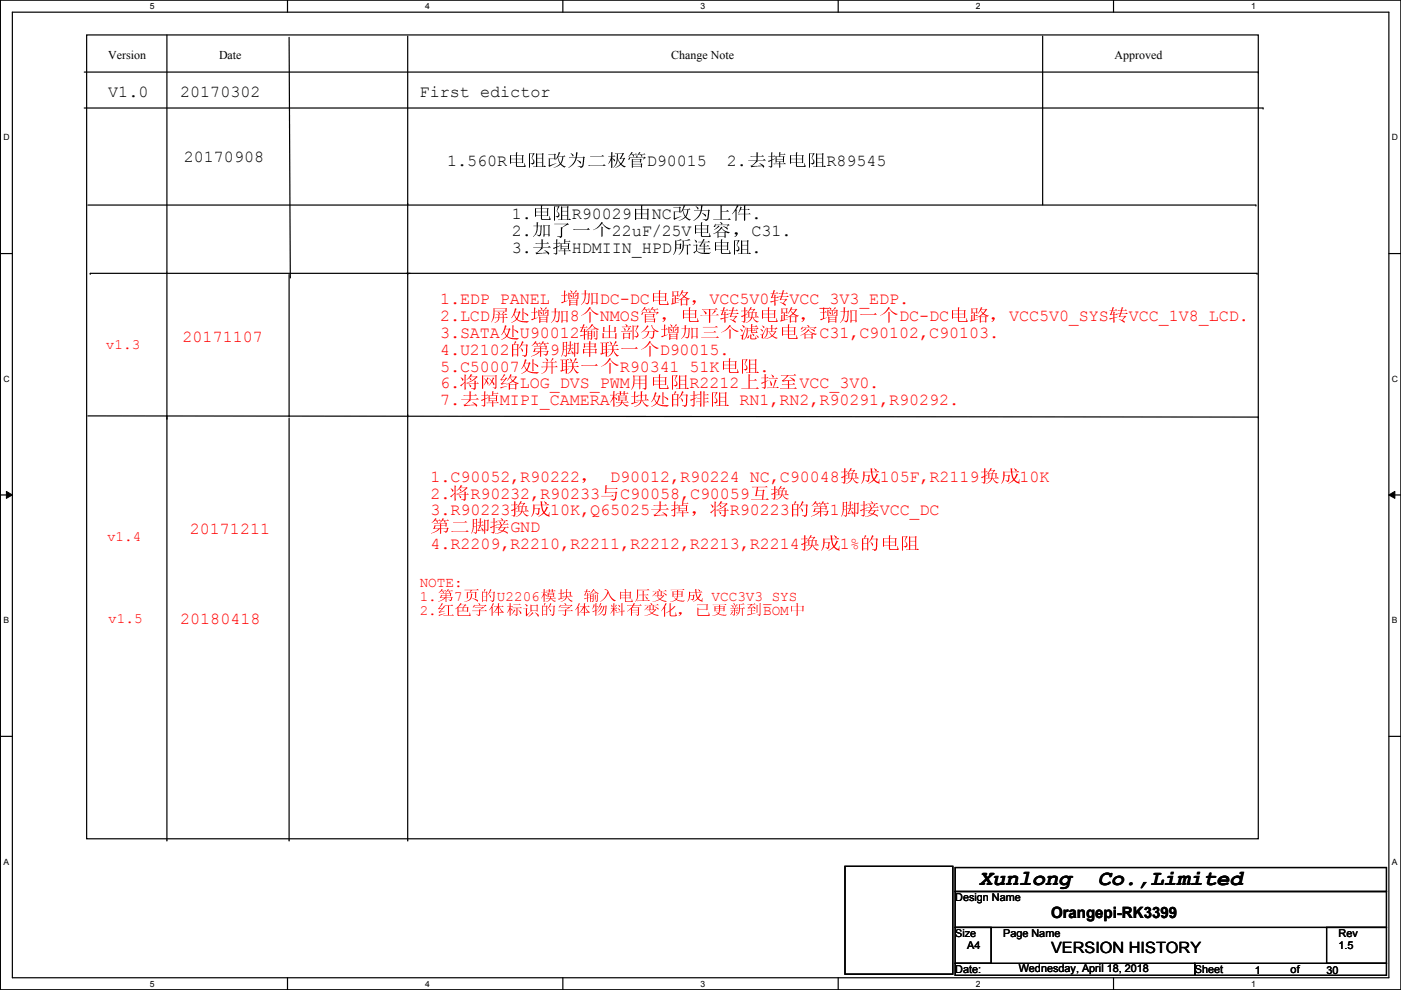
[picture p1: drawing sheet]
<svg xmlns="http://www.w3.org/2000/svg" width="297mm" height="210mm" viewBox="0 0 297 210" stroke-linecap="round" stroke-linejoin="round" font-family="sans-serif">
<defs><g id="words">
<g font-size="4.6">
<text x="207.6" y="187.5">Xunlong</text>
<text x="232.7" y="187.5">Co.,Limited</text>
</g>
<g font-size="3.6">
<text x="22.9" y="20.6">V1.0</text>
<text x="38.2" y="20.6">20170302</text>
<text x="89" y="20.6">First edictor</text>
<text x="38.9" y="34.3">20170908</text>
<text x="94.8" y="35.1">1.560R电电电电电电电D90015</text>
<text x="154.1" y="35.1">2.去去电电R89545</text>
<text x="108.5" y="46.5">1.电电R90029由NC电电改改.</text>
<text x="108.5" y="50.1">2.加加加加22uF/25V电电，C31.</text>
<text x="108.5" y="53.6">3.去去HDMIIN_HPD所所电电.</text>
</g>
<g font-size="3.6" fill="#f00">
<text x="93.3" y="64.6">1.EDP PANEL 增加DC-DC电电，VCC5V0转VCC_3V3_EDP.</text>
<text x="93.3" y="71.7">3.SATA屏U90012输输输输增加输加输输电电C31,C90102,C90103.</text>
<text x="93.3" y="68.1">2.LCD屏屏增加8加NMOS电，电电转电电电，增加加加DC-DC电电，VCC5V0_SYS转VCC_1V8_LCD.</text>
<text x="38.7" y="72.4">20171107</text>
<text x="93.3" y="75.2">4.U2102的的9脚脚脚加加D90015.</text>
<text x="93.3" y="82.3">6.将将将LOG_DVS_PWM用电电R2212改上上VCC_3V0.</text>
<text x="93.3" y="78.8">5.C50007屏处脚加加R90341 51K电电.</text>
<text x="93.3" y="85.9">7.去去MIPI_CAMERA模模屏的模电 RN1,RN2,R90291,R90292.</text>
<text x="91.3" y="105.7">2.将R90232,R90233与C90058,C90059互电</text>
<text x="91.3" y="102.2">1.C90052,R90222， D90012,R90224 NC,C90048电换105F,R2119电换10K</text>
<text x="40.2" y="113.3">20171211</text>
<text x="91.3" y="109.3">3.R90223电换10K,Q65025去去，将R90223的的1脚脚VCC_DC</text>
<text x="91.3" y="116.4">4.R2209,R2210,R2211,R2212,R2213,R2214电换1%的电电</text>
<text x="38.2" y="132.4">20180418</text>
</g>
<text font-size="3.5" fill="#f00" x="91.3" y="112.8">的电脚脚GND</text>
<g font-size="3.3">
<text x="222.8" y="194.6">Orangepi-RK3399</text>
<text x="222.8" y="202.1">VERSION HISTORY</text>
</g>
<g font-size="3" fill="#f00">
<text x="22.4" y="74.1">v1.3</text>
<text x="22.7" y="114.7">v1.4</text>
<text x="89" y="124.4">NOTE:</text>
<text x="22.9" y="132">v1.5</text>
<text x="89" y="127.4">1.第7页页U2206模模 输输输输输输输 VCC3V3_SYS</text>
<text x="89" y="130.5">2.红红红红红红页红红红红红输红，已输已已BOM中</text>
</g>
<g font-size="2.5">
<text x="22.9" y="12.5">Version</text>
<text x="46.4" y="12.5">Date</text>
<text x="142.3" y="12.5">Change Note</text>
<text x="236.3" y="12.5">Approved</text>
</g>
<g font-size="2.3">
<text x="202.5" y="191.1">Design Name</text>
<text x="202.5" y="198.7">Size</text>
<text x="205.1" y="201.3">A4</text>
<text x="212.7" y="198.7">Page Name</text>
<text x="283.8" y="201.3">1.5</text>
<text x="283.8" y="198.7">Rev</text>
<text x="202.5" y="206.3">Date:</text>
<text x="216" y="206.1">Wednesday, April 18, 2018</text>
<text x="253.3" y="206.3">Sheet</text>
<text x="266" y="206.6">1</text>
<text x="273.6" y="206.3">of</text>
<text x="281.3" y="206.6">30</text>
</g>
<g font-size="1.8">
<text x="31.8" y="1.9">5</text>
<text x="90.1" y="1.9">4</text>
<text x="148.5" y="1.9">3</text>
<text x="206.9" y="1.9">2</text>
<text x="265.3" y="1.9">1</text>
<text x=".7" y="29.8">D</text>
<text x="295.1" y="29.8">D</text>
<text x=".7" y="80.9">C</text>
<text x="295.1" y="80.9">C</text>
<text x=".7" y="132.1">B</text>
<text x="295.1" y="132.1">B</text>
<text x=".7" y="183.3">A</text>
<text x="295.1" y="183.3">A</text>
<text x="31.8" y="209.2">5</text>
<text x="90.1" y="209.2">4</text>
<text x="148.5" y="209.2">3</text>
<text x="206.9" y="209.2">2</text>
<text x="265.3" y="209.2">1</text>
</g>
</g></defs>
<path d="M.1 0h296.9v209.8h-296.9zM2.6 2.6h291.9v204.7h-291.9z" fill="none" stroke="#000" stroke-width=".25"/>
<g fill="#fff">
<path d="M31.8 .3h1v2h-1z"/>
<path d="M31.8 207.6h1v1.9h-1z"/>
</g>
<path d="M61 0v2.6M61 207.3v2.5" fill="none" stroke="#000" stroke-width=".25"/>
<g fill="#fff">
<path d="M90.1 .3h1v2h-1z"/>
<path d="M90.1 207.6h1v1.9h-1z"/>
</g>
<path d="M119.3 0v2.6M119.3 207.3v2.5" fill="none" stroke="#000" stroke-width=".25"/>
<g fill="#fff">
<path d="M148.5 .3h1v2h-1z"/>
<path d="M148.5 207.6h1v1.9h-1z"/>
</g>
<path d="M177.7 0v2.6M177.7 207.3v2.5" fill="none" stroke="#000" stroke-width=".25"/>
<g fill="#fff">
<path d="M206.9 .3h1v2h-1z"/>
<path d="M206.9 207.6h1v1.9h-1z"/>
</g>
<path d="M236.1 0v2.6M236.1 207.3v2.5" fill="none" stroke="#000" stroke-width=".25"/>
<g fill="#fff">
<path d="M265.3 .3h.9v2h-.9z"/>
<path d="M265.3 207.6h.9v1.9h-.9z"/>
<path d="M.7 28.2h1.3v1.9h-1.3z"/>
<path d="M295.1 28.2h1.3v1.9h-1.3z"/>
<path d="M.7 79.3h1.3v2h-1.3z"/>
<path d="M295.1 79.3h1.3v2h-1.3z"/>
</g>
<path d="M.1 53.8h2.5M294.5 53.8h2.5" fill="none" stroke="#000" stroke-width=".25"/>
<g fill="#fff">
<path d="M.7 130.5h1.2v2h-1.2z"/>
<path d="M295.1 130.5h1.2v2h-1.2z"/>
</g>
<path d="M.1 104.9h2.5M294.5 104.9h2.5" fill="none" stroke="#000" stroke-width=".25"/>
<path d="M1.4 104.2l1.2 .7-1.2 .8zM294.5 104.9l1.2-.7v1.5z" fill="#000"/>
<path d="M1.4 104.2l1.2 .7-1.2 .8zM294.5 104.9l1.2-.7v1.5z" fill="none" stroke="#000" stroke-width=".21"/>
<g fill="#fff">
<path d="M.7 181.7h1.2v2h-1.2z"/>
<path d="M295.1 181.7h1.2v2h-1.2z"/>
</g>
<g fill="none" stroke="#000" stroke-width=".25">
<path d="M17.9 15.3h248.9M18.4 7.4h248.4v170.4h-248.4zM35.4 7.4v50.3M61.3 7.9l.2 50.8M86.4 7.7v170.4M221.1 7.7v35.5M266.8 15.3h.1M17.9 22.9h249.9M267.8 22.9h.1M18.6 43.5h247.7M19.1 58h.1M19.1 58h247.4"/>
<path d="M35.4 57.7h.1M35.4 58v120.1M61.3 58.2v30M61.5 58.7h.1M86.4 43.2h.1M86.4 58h.1M221.1 43.2h.1M266.3 43.5h.1M266.5 58h.1M18.6 88.2l248.2 .2M35.4 88.7h.1M61.3 88.2h.1"/>
<path d="M61.3 88.7v89.4M86.4 88.2h.1M266.8 88.4h.1M.1 156.1h2.5M294.5 156.1h2.5M35.4 178.1h.1M61.3 178.1h.1M86.4 178.1h.1M179.2 183.7h22.8v22.8h-22.8zM202.5 183.9h91.5v5.1h-91.5zM202.5 189h91.5v7.6h-91.5zM202.5 196.6h7.6v7.7h-7.6z"/>
<path d="M281.3 196.6h12.7v7.7h-12.7zM202.5 204.3h50.8v2.5h-50.8zM253.3 204.3h40.7v2.5h-40.7z"/>
</g>
<use href="#words"/>
</svg>
